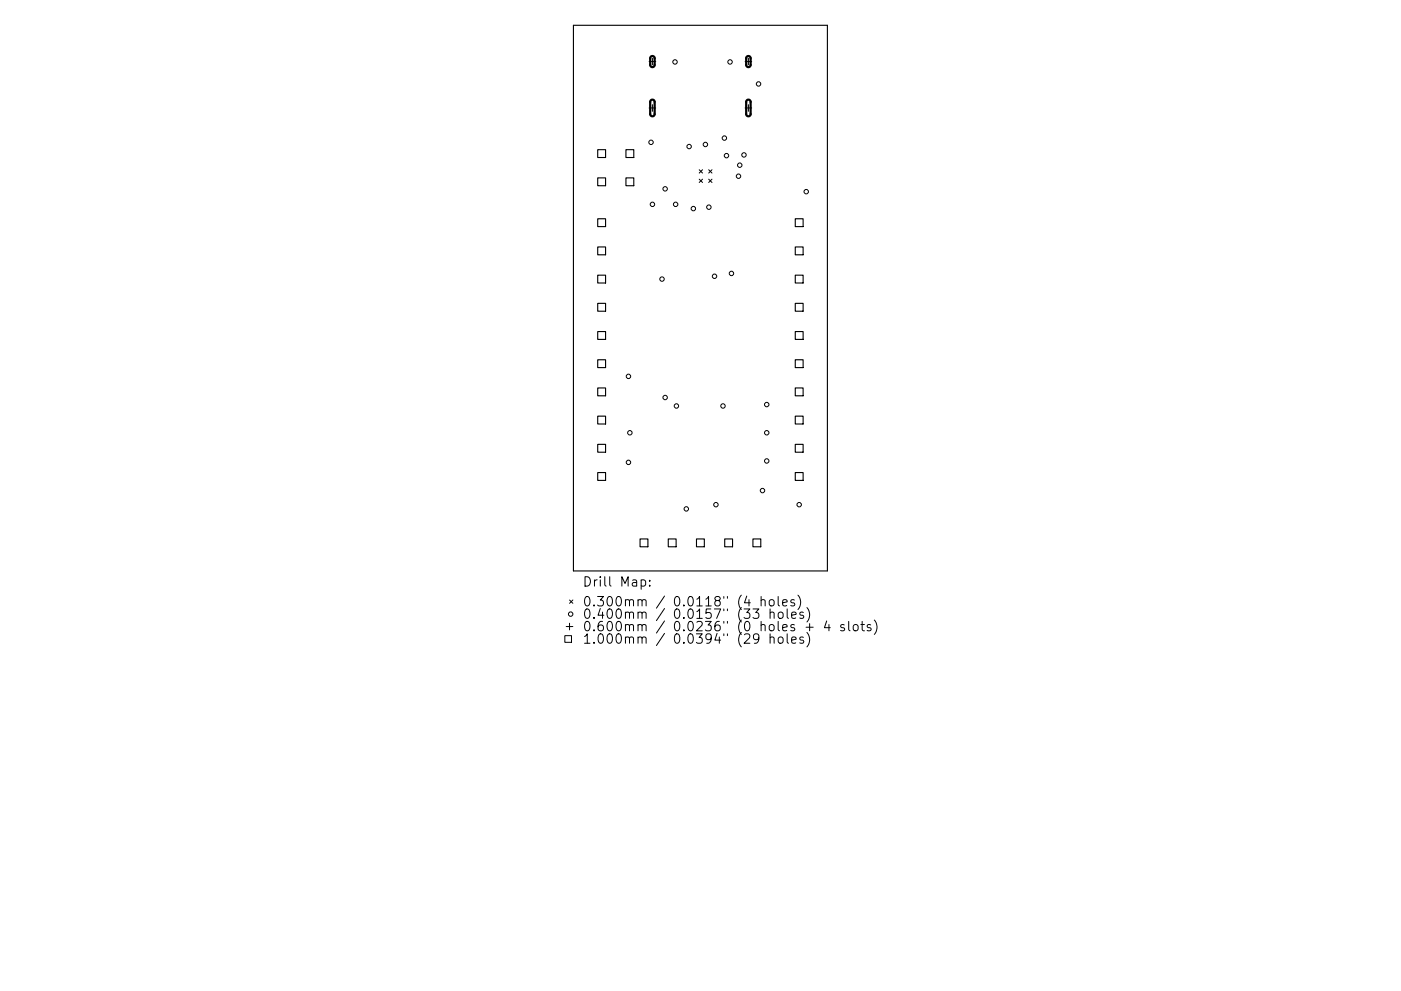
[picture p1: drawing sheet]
<svg xmlns="http://www.w3.org/2000/svg" width="297mm" height="210mm" viewBox="0 0 297 210" stroke-linecap="round" stroke-linejoin="round" font-family="sans-serif">
<defs><g id="words">
<g font-size="2.8">
<text x="123.5" y="124.5">Drill Map:</text>
<text x="123.5" y="128.7">0.300mm / 0.0118&quot; (4 holes)</text>
<text x="123.5" y="131.3">0.400mm / 0.0157&quot; (33 holes)</text>
<text x="123.5" y="133.9">0.600mm / 0.0236&quot; (0 holes + 4 slots)</text>
<text x="123.5" y="136.6">1.000mm / 0.0394&quot; (29 holes)</text>
</g>
</g></defs>
<g fill="none" stroke="#000" stroke-width=".24">
<path d="M121.6 5.4h53.8v115.7h-53.8zM126.7 31.8h1.7v1.6h-1.7zM126.7 37.7h1.7v1.7h-1.7zM132.7 31.8h1.7v1.6h-1.7zM132.7 37.7h1.7v1.7h-1.7zM126.7 46.4h1.7v1.7h-1.7zM126.7 52.4h1.7v1.7h-1.7zM126.7 58.4h1.7v1.6h-1.7zM168.6 46.4h1.7v1.7h-1.7zM168.6 52.4h1.7v1.7h-1.7zM168.6 58.4h1.7v1.6h-1.7zM126.7 64.4h1.7v1.6h-1.7z"/>
<path d="M126.7 70.3h1.7v1.7h-1.7zM126.7 76.3h1.7v1.7h-1.7zM168.6 64.4h1.7v1.6h-1.7zM168.6 70.3h1.7v1.7h-1.7zM168.6 76.3h1.7v1.7h-1.7zM126.7 82.3h1.7v1.7h-1.7zM126.7 88.3h1.7v1.7h-1.7zM126.7 94.3h1.7v1.6h-1.7zM168.6 82.3h1.7v1.7h-1.7zM168.6 88.3h1.7v1.7h-1.7zM168.6 94.3h1.7v1.6h-1.7zM126.7 100.3h1.7v1.6h-1.7z"/>
<path d="M135.7 114.3h1.7v1.7h-1.7zM141.7 114.3h1.7v1.7h-1.7zM147.7 114.3h1.6v1.7h-1.6zM153.7 114.3h1.6v1.7h-1.6zM159.6 114.3h1.7v1.7h-1.7zM168.6 100.3h1.7v1.6h-1.7z"/>
</g>
<g fill="none" stroke="#000" stroke-width=".21">
<path d="M137.6 13.1h1.4M138.3 12.4v1.4M158 13.1h1.4M158.7 12.4v1.4M137.6 22.9h1.4M138.3 22.2v1.4M148.2 36l.8 .7M148.2 38l.8 .7M149 36l-.8 .7M149 38l-.8 .7M150.3 38l.7 .7M150.3 36l.7 .7"/>
<path d="M151 36l-.7 .7M151 38l-.7 .7M158 22.9h1.4M158.7 22.2v1.4M119.8 134.9h1.4v1.4h-1.4zM120 132.9h1.5M120.8 127.3l.7 .7M120.8 132.2v1.4M121.5 127.3l-.7 .7M135.9 123.1l.6-.1 .4 .4v.6l-.2 .3h-.8M137.8 124.2v.2M137.8 123.1v.2"/>
<path d="M159.7 129.2h1.2l-.7 .8a.54 .54 0 0 1 .7 .3v.5l-.2 .3-.8 .1-.2-.2M160.9 135.3l-.4 .4h-.4l-.3-.4v-.4l.1-.3 .6-.1 .3 .2a1.32 1.32 0 0 1-.5 1.8h-.4M161.4 127.4l.3-.2 .4 .1 .1 1.3M161.4 126.6v2M163.2 127.4l.3-.2a.54 .54 0 0 1 .6 .4v.6a.54 .54 0 0 1-.5 .4 .54 .54 0 0 1-.5-.4zM163.3 130.1a.5 .5 0 0 1 .8 0v1.1M163.3 135.3a.5 .5 0 0 1 .8 .1v1.1M163.3 129.2v2M163.3 134.5v2M165 126.6v1.7l.3 .3M165.1 130.1a.54 .54 0 0 1 .5-.2 .54 .54 0 0 1 .4 .3v.6a.54 .54 0 0 1-.5 .4 .54 .54 0 0 1-.5-.4zM165.1 135.3a.54 .54 0 0 1 .5-.2 .54 .54 0 0 1 .4 .4v.6a.54 .54 0 0 1-.5 .4 .54 .54 0 0 1-.5-.4z"/>
<path d="M165.9 127.9l1-.2-.1-.4-.6-.1-.3 .3 .1 1h.8M166.9 129.2v1.7l.3 .3M166.9 134.5v1.7l.3 .3M167.8 130.5l1-.2-.1-.3-.6-.1-.3 .2 .1 1h.8M167.8 135.8l1-.2-.1-.4-.6-.1-.3 .3 .1 1h.8M168.4 127.3l-.5-.1-.2 .3 .1 .3 .6 .2v.5h-.7M169.2 126.3a2.29 2.29 0 0 1 0 3M170.3 130l-.5-.1-.2 .2 .1 .3 .6 .2v.5h-.7M170.3 135.2l-.5-.1-.2 .3 .1 .3 .6 .2v.5h-.7M170.9 133.1h1.5M171.1 128.9a2.29 2.29 0 0 1 0 3.1M171.1 134.2a2.29 2.29 0 0 1 0 3"/>
<path d="M171.7 132.3v1.5M175.3 131.7l-.5 1.5h1.2M175.8 132.5v1.3M179 132.6l-.5-.1-.3 .3 .1 .3 .7 .2v.4h-.8M179.9 131.8v1.8l.3 .2M181 132.7l.1-.1a.54 .54 0 0 1 .8 .3l-.1 .7a.54 .54 0 0 1-.5 .2 .54 .54 0 0 1-.4-.3zM182.5 132.5h.8M182.8 131.8v1.8l.1 .1 .4 .1M184.6 132.6l-.5-.1-.3 .3 .1 .3 .7 .2v.4h-.8M185.4 131.6a2.29 2.29 0 0 1 0 3"/>
<circle cx="143.1" cy="13.1" r=".47"/>
<circle cx="154.8" cy="13.1" r=".47"/>
<circle cx="160.8" cy="17.8" r=".47"/>
<circle cx="138" cy="30.2" r=".47"/>
<circle cx="146.1" cy="31.1" r=".47"/>
<circle cx="149.6" cy="30.7" r=".47"/>
<circle cx="153.6" cy="29.3" r=".47"/>
<circle cx="154" cy="33" r=".47"/>
<circle cx="156.6" cy="37.4" r=".47"/>
<circle cx="156.8" cy="35" r=".47"/>
<circle cx="157.7" cy="32.9" r=".47"/>
<circle cx="138.3" cy="43.4" r=".47"/>
<circle cx="140.4" cy="59.2" r=".47"/>
<circle cx="141" cy="40.1" r=".47"/>
<circle cx="143.2" cy="43.4" r=".47"/>
<circle cx="147" cy="44.3" r=".47"/>
<circle cx="150.3" cy="44" r=".47"/>
<circle cx="151.5" cy="58.6" r=".47"/>
<circle cx="155.1" cy="58" r=".47"/>
<circle cx="170.9" cy="40.7" r=".47"/>
<circle cx="133.2" cy="79.9" r=".47"/>
<circle cx="133.2" cy="98.1" r=".47"/>
<circle cx="133.5" cy="91.8" r=".47"/>
<circle cx="141" cy="84.3" r=".47"/>
<circle cx="143.4" cy="86.1" r=".47"/>
<circle cx="153.3" cy="86.1" r=".47"/>
<circle cx="162.6" cy="91.8" r=".47"/>
<circle cx="162.6" cy="85.8" r=".47"/>
<circle cx="162.6" cy="97.8" r=".47"/>
<circle cx="145.5" cy="108" r=".47"/>
<circle cx="151.8" cy="107.1" r=".47"/>
<circle cx="161.7" cy="104.1" r=".47"/>
<circle cx="169.4" cy="107.1" r=".47"/>
<circle cx="121" cy="130.3" r=".47"/>
</g>
<path d="M138 12l.4-.1 .4 .4v1.6l-.4 .3h-.3l-.2-.3v-1.6zM158.3 12l.5-.1 .3 .4v1.6l-.3 .3h-.4l-.2-.3v-1.6zM138 21.3l.5-.1 .3 .4v2.7l-.4 .4-.4-.1-.1-.4v-2.6zM158.3 21.3l.5-.1 .3 .4v2.7l-.4 .4-.3-.1-.2-.4v-2.6z" fill="none" stroke="#000" stroke-width=".47"/>
<use href="#words"/>
</svg>
